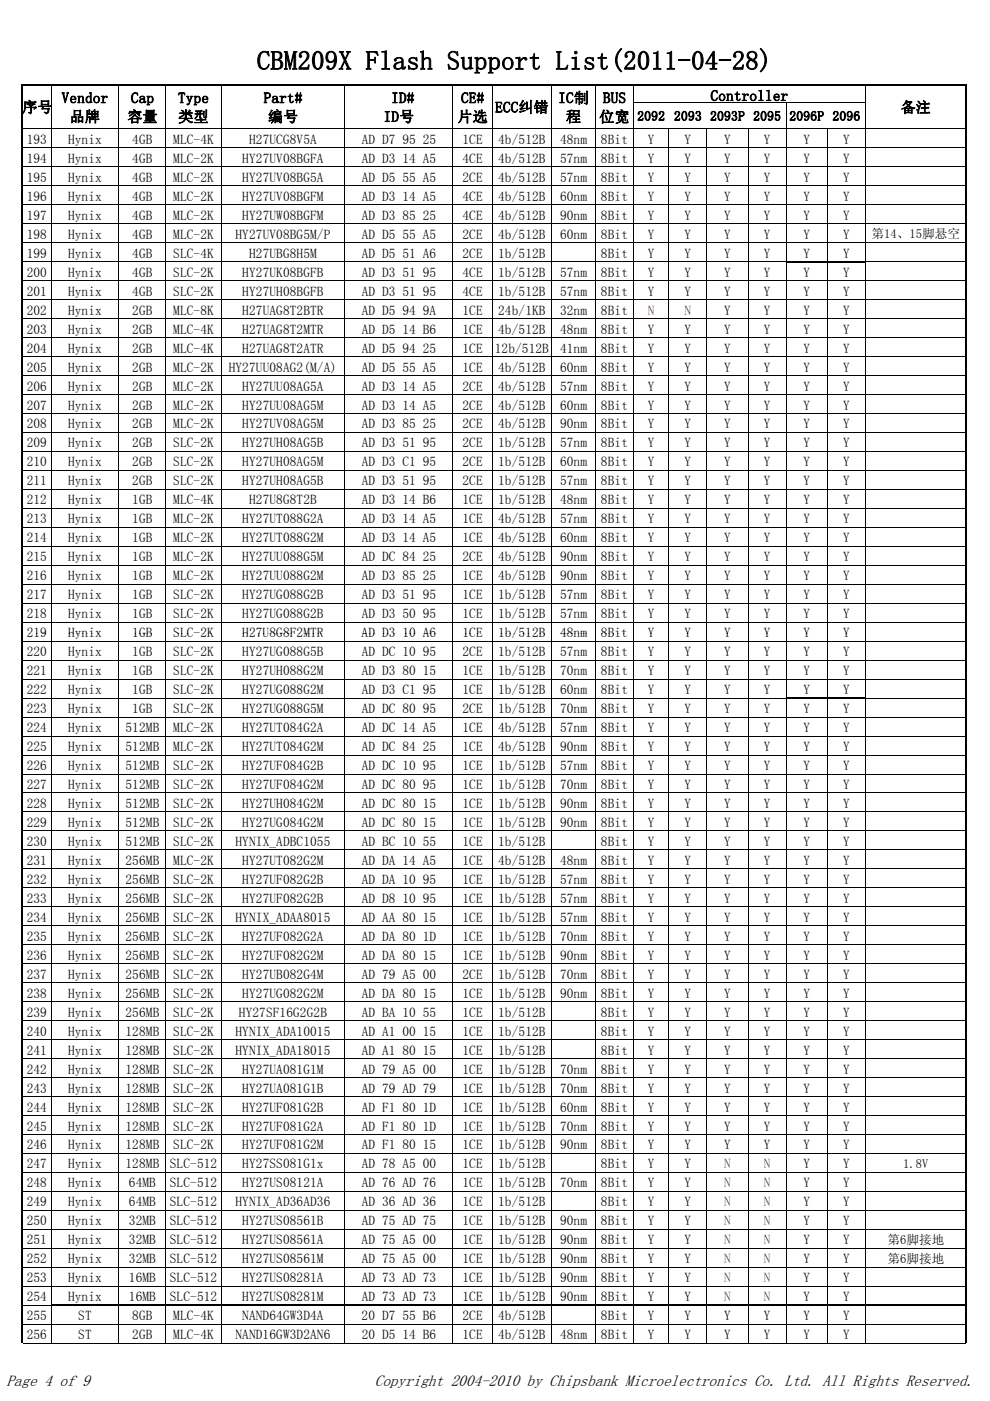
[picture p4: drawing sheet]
<svg xmlns="http://www.w3.org/2000/svg" width="210mm" height="297mm" viewBox="0 0 210 297" stroke-linecap="round" stroke-linejoin="round" font-family="sans-serif">
<defs><g id="words">
<text font-size="5.6" x="54.5" y="14.8">CBM209X Flash Support List(2011-04-28)</text>
<g font-size="3.4">
<text x="1.4" y="294">Page 4 of 9</text>
<text x="79.5" y="294">Copyright 2004-2010 by Chipsbank Microelectronics Co. Ltd. All Rights Reserved.</text>
</g>
<g font-size="3.2">
<text x="4.7" y="23.8">序号</text>
<text x="13.1" y="21.8">Vendor</text>
<text x="27.8" y="21.8">Cap</text>
<text x="37.8" y="21.8">Type</text>
<text x="55.9" y="21.8">Part#</text>
<text x="83" y="21.8">ID#</text>
<text x="97.8" y="21.8">CE#</text>
<text x="105" y="23.8">ECC纠错</text>
<text x="118.4" y="21.8">IC制</text>
<text x="127.9" y="21.8">BUS</text>
<text x="150.7" y="21.4">Controller</text>
<text x="191.1" y="23.8">备注</text>
<text x="14.8" y="25.8">品牌</text>
<text x="27" y="25.8">容量</text>
<text x="37.8" y="25.8">类型</text>
<text x="56.9" y="25.8">编号</text>
<text x="81.4" y="25.8">ID号</text>
<text x="97" y="25.8">片选</text>
<text x="120.1" y="25.8">程</text>
<text x="127.1" y="25.8">位宽</text>
</g>
<g font-size="2.8">
<text x="135.2" y="25.6">2092 2093 2093P 2095</text>
<text x="167.4" y="25.6">2096P 2096</text>
<text x="5.7" y="30.5">193</text>
<text x="5.7" y="34.5">194</text>
<text x="14.4" y="30.5">Hynix</text>
<text x="14.4" y="34.5">Hynix</text>
<text x="28.1" y="30.5">4GB</text>
<text x="28.1" y="34.5">4GB</text>
<text x="36.7" y="30.5">MLC-4K</text>
<text x="36.7" y="34.5">MLC-2K</text>
<text x="51.4" y="34.5">HY27UV08BGFA</text>
<text x="52.8" y="30.5">H27UCG8V5A</text>
<text x="76.7" y="30.5">AD D7 95 25</text>
<text x="76.7" y="34.5">AD D3 14 A5</text>
<text x="98.1" y="30.5">1CE</text>
<text x="98.1" y="34.5">4CE</text>
<text x="105.7" y="30.5">4b/512B</text>
<text x="105.7" y="34.5">4b/512B</text>
<text x="118.8" y="30.5">48nm</text>
<text x="118.8" y="34.5">57nm</text>
<text x="127.5" y="30.5">8Bit</text>
<text x="127.5" y="34.5">8Bit</text>
<text x="137.4" y="30.5">Y</text>
<text x="137.4" y="34.5">Y</text>
<text x="145.2" y="30.5">Y</text>
<text x="145.2" y="34.5">Y</text>
<text x="153.6" y="30.5">Y</text>
<text x="153.6" y="34.5">Y</text>
<text x="162" y="30.5">Y</text>
<text x="162" y="34.5">Y</text>
<text x="170.4" y="30.5">Y</text>
<text x="170.4" y="34.5">Y</text>
<text x="178.8" y="34.5">Y</text>
<text x="178.8" y="30.5">Y</text>
<text x="5.7" y="38.6">195</text>
<text x="14.4" y="38.6">Hynix</text>
<text x="28.1" y="38.6">4GB</text>
<text x="36.7" y="38.6">MLC-2K</text>
<text x="51.4" y="38.6">HY27UV08BG5A</text>
<text x="76.7" y="38.6">AD D5 55 A5</text>
<text x="98.1" y="38.6">2CE</text>
<text x="105.7" y="38.6">4b/512B</text>
<text x="118.8" y="38.6">57nm</text>
<text x="127.5" y="38.6">8Bit</text>
<text x="137.4" y="38.6">Y</text>
<text x="145.2" y="38.6">Y</text>
<text x="153.6" y="38.6">Y</text>
<text x="162" y="38.6">Y</text>
<text x="170.4" y="38.6">Y</text>
<text x="178.8" y="38.6">Y</text>
<text x="5.7" y="42.6">196</text>
<text x="5.7" y="46.6">197</text>
<text x="14.4" y="42.6">Hynix</text>
<text x="14.4" y="46.6">Hynix</text>
<text x="28.1" y="42.6">4GB</text>
<text x="28.1" y="46.6">4GB</text>
<text x="36.7" y="42.6">MLC-2K</text>
<text x="36.7" y="46.6">MLC-2K</text>
<text x="51.4" y="42.6">HY27UV08BGFM</text>
<text x="51.4" y="46.6">HY27UW08BGFM</text>
<text x="76.7" y="42.6">AD D3 14 A5</text>
<text x="76.7" y="46.6">AD D3 85 25</text>
<text x="98.1" y="42.6">4CE</text>
<text x="98.1" y="46.6">4CE</text>
<text x="105.7" y="42.6">4b/512B</text>
<text x="105.7" y="46.6">4b/512B</text>
<text x="118.8" y="42.6">60nm</text>
<text x="118.8" y="46.6">90nm</text>
<text x="127.5" y="42.6">8Bit</text>
<text x="127.5" y="46.6">8Bit</text>
<text x="137.4" y="42.6">Y</text>
<text x="137.4" y="46.6">Y</text>
<text x="145.2" y="42.6">Y</text>
<text x="145.2" y="46.6">Y</text>
<text x="153.6" y="42.6">Y</text>
<text x="153.6" y="46.6">Y</text>
<text x="162" y="42.6">Y</text>
<text x="162" y="46.6">Y</text>
<text x="170.4" y="42.6">Y</text>
<text x="170.4" y="46.6">Y</text>
<text x="178.8" y="42.6">Y</text>
<text x="178.8" y="46.6">Y</text>
<text x="5.7" y="50.6">198</text>
<text x="14.4" y="50.6">Hynix</text>
<text x="28.1" y="50.6">4GB</text>
<text x="36.7" y="50.6">MLC-2K</text>
<text x="50" y="50.6">HY27UV08BG5M/P</text>
<text x="76.7" y="50.6">AD D5 55 A5</text>
<text x="98.1" y="50.6">2CE</text>
<text x="105.7" y="50.6">4b/512B</text>
<text x="118.8" y="50.6">60nm</text>
<text x="127.5" y="50.6">8Bit</text>
<text x="137.4" y="50.6">Y</text>
<text x="145.2" y="50.6">Y</text>
<text x="153.6" y="50.6">Y</text>
<text x="162" y="50.6">Y</text>
<text x="170.4" y="50.6">Y</text>
<text x="178.8" y="50.6">Y</text>
<text x="5.7" y="54.7">199</text>
<text x="5.7" y="58.7">200</text>
<text x="14.4" y="54.7">Hynix</text>
<text x="14.4" y="58.7">Hynix</text>
<text x="28.1" y="54.7">4GB</text>
<text x="28.1" y="58.7">4GB</text>
<text x="36.7" y="54.7">SLC-4K</text>
<text x="36.7" y="58.7">SLC-2K</text>
<text x="51.4" y="58.7">HY27UK08BGFB</text>
<text x="52.8" y="54.7">H27UBG8H5M</text>
<text x="76.7" y="54.7">AD D5 51 A6</text>
<text x="76.7" y="58.7">AD D3 51 95</text>
<text x="98.1" y="54.7">2CE</text>
<text x="98.1" y="58.7">4CE</text>
<text x="105.7" y="54.7">1b/512B</text>
<text x="105.7" y="58.7">1b/512B</text>
<text x="118.8" y="58.7">57nm</text>
<text x="127.5" y="54.7">8Bit</text>
<text x="127.5" y="58.7">8Bit</text>
<text x="137.4" y="54.7">Y</text>
<text x="137.4" y="58.7">Y</text>
<text x="145.2" y="54.7">Y</text>
<text x="145.2" y="58.7">Y</text>
<text x="153.6" y="54.7">Y</text>
<text x="153.6" y="58.7">Y</text>
<text x="162" y="54.7">Y</text>
<text x="162" y="58.7">Y</text>
<text x="170.4" y="54.7">Y</text>
<text x="170.4" y="58.7">Y</text>
<text x="178.8" y="58.7">Y</text>
<text x="178.8" y="54.7">Y</text>
<text x="5.7" y="62.7">201</text>
<text x="14.4" y="62.7">Hynix</text>
<text x="28.1" y="62.7">4GB</text>
<text x="36.7" y="62.7">SLC-2K</text>
<text x="51.4" y="62.7">HY27UH08BGFB</text>
<text x="76.7" y="62.7">AD D3 51 95</text>
<text x="98.1" y="62.7">4CE</text>
<text x="105.7" y="62.7">1b/512B</text>
<text x="118.8" y="62.7">57nm</text>
<text x="127.5" y="62.7">8Bit</text>
<text x="137.4" y="62.7">Y</text>
<text x="145.2" y="62.7">Y</text>
<text x="153.6" y="62.7">Y</text>
<text x="162" y="62.7">Y</text>
<text x="170.4" y="62.7">Y</text>
<text x="178.8" y="62.7">Y</text>
<text x="5.7" y="66.7">202</text>
<text x="5.7" y="70.7">203</text>
<text x="14.4" y="66.7">Hynix</text>
<text x="14.4" y="70.7">Hynix</text>
<text x="28.1" y="66.7">2GB</text>
<text x="28.1" y="70.7">2GB</text>
<text x="36.7" y="66.7">MLC-8K</text>
<text x="36.7" y="70.7">MLC-4K</text>
<text x="51.4" y="66.7">H27UAG8T2BTR</text>
<text x="51.4" y="70.7">H27UAG8T2MTR</text>
<text x="76.7" y="66.7">AD D5 94 9A</text>
<text x="76.7" y="70.7">AD D5 14 B6</text>
<text x="98.1" y="66.7">1CE</text>
<text x="98.1" y="70.7">1CE</text>
<text x="105.7" y="66.7">24b/1KB</text>
<text x="105.7" y="70.7">4b/512B</text>
<text x="118.8" y="66.7">32nm</text>
<text x="118.8" y="70.7">48nm</text>
<text x="127.5" y="66.7">8Bit</text>
<text x="127.5" y="70.7">8Bit</text>
<text x="137.4" y="70.7">Y</text>
<text x="145.2" y="70.7">Y</text>
<text x="153.6" y="66.7">Y</text>
<text x="153.6" y="70.7">Y</text>
<text x="162" y="66.7">Y</text>
<text x="162" y="70.7">Y</text>
<text x="170.4" y="66.7">Y</text>
<text x="170.4" y="70.7">Y</text>
<text x="178.8" y="66.7">Y</text>
<text x="178.8" y="70.7">Y</text>
<text x="5.7" y="74.8">204</text>
<text x="14.4" y="74.8">Hynix</text>
<text x="28.1" y="74.8">2GB</text>
<text x="36.7" y="74.8">MLC-4K</text>
<text x="51.4" y="74.8">H27UAG8T2ATR</text>
<text x="76.7" y="74.8">AD D5 94 25</text>
<text x="98.1" y="74.8">1CE</text>
<text x="104.9" y="74.8">12b/512B</text>
<text x="118.8" y="74.8">41nm</text>
<text x="127.5" y="74.8">8Bit</text>
<text x="137.4" y="74.8">Y</text>
<text x="145.2" y="74.8">Y</text>
<text x="153.6" y="74.8">Y</text>
<text x="162" y="74.8">Y</text>
<text x="170.4" y="74.8">Y</text>
<text x="178.8" y="74.8">Y</text>
<text x="5.7" y="78.8">205</text>
<text x="5.7" y="82.8">206</text>
<text x="14.4" y="78.8">Hynix</text>
<text x="14.4" y="82.8">Hynix</text>
<text x="28.1" y="78.8">2GB</text>
<text x="28.1" y="82.8">2GB</text>
<text x="36.7" y="78.8">MLC-2K</text>
<text x="36.7" y="82.8">MLC-2K</text>
<text x="48.5" y="78.8">HY27UU08AG2(M/A)</text>
<text x="51.4" y="82.8">HY27UU08AG5A</text>
<text x="76.7" y="82.8">AD D3 14 A5</text>
<text x="76.7" y="78.8">AD D5 55 A5</text>
<text x="98.1" y="82.8">2CE</text>
<text x="98.1" y="78.8">1CE</text>
<text x="105.7" y="82.8">4b/512B</text>
<text x="105.7" y="78.8">4b/512B</text>
<text x="118.8" y="82.8">57nm</text>
<text x="118.8" y="78.8">60nm</text>
<text x="127.5" y="82.8">8Bit</text>
<text x="127.5" y="78.8">8Bit</text>
<text x="137.4" y="82.8">Y</text>
<text x="137.4" y="78.8">Y</text>
<text x="145.2" y="78.8">Y</text>
<text x="145.2" y="82.8">Y</text>
<text x="153.6" y="78.8">Y</text>
<text x="153.6" y="82.8">Y</text>
<text x="162" y="78.8">Y</text>
<text x="162" y="82.8">Y</text>
<text x="170.4" y="78.8">Y</text>
<text x="170.4" y="82.8">Y</text>
<text x="178.8" y="78.8">Y</text>
<text x="178.8" y="82.8">Y</text>
<text x="5.7" y="86.8">207</text>
<text x="14.4" y="86.8">Hynix</text>
<text x="28.1" y="86.8">2GB</text>
<text x="36.7" y="86.8">MLC-2K</text>
<text x="51.4" y="86.8">HY27UU08AG5M</text>
<text x="76.7" y="86.8">AD D3 14 A5</text>
<text x="98.1" y="86.8">2CE</text>
<text x="105.7" y="86.8">4b/512B</text>
<text x="118.8" y="86.8">60nm</text>
<text x="127.5" y="86.8">8Bit</text>
<text x="137.4" y="86.8">Y</text>
<text x="145.2" y="86.8">Y</text>
<text x="153.6" y="86.8">Y</text>
<text x="162" y="86.8">Y</text>
<text x="170.4" y="86.8">Y</text>
<text x="178.8" y="86.8">Y</text>
<text x="5.7" y="90.8">208</text>
<text x="5.7" y="94.9">209</text>
<text x="14.4" y="90.8">Hynix</text>
<text x="14.4" y="94.9">Hynix</text>
<text x="28.1" y="90.8">2GB</text>
<text x="28.1" y="94.9">2GB</text>
<text x="36.7" y="90.8">MLC-2K</text>
<text x="36.7" y="94.9">SLC-2K</text>
<text x="51.4" y="90.8">HY27UV08AG5M</text>
<text x="51.4" y="94.9">HY27UH08AG5B</text>
<text x="76.7" y="90.8">AD D3 85 25</text>
<text x="76.7" y="94.9">AD D3 51 95</text>
<text x="98.1" y="90.8">2CE</text>
<text x="98.1" y="94.9">2CE</text>
<text x="105.7" y="90.8">4b/512B</text>
<text x="105.7" y="94.9">1b/512B</text>
<text x="118.8" y="90.8">90nm</text>
<text x="118.8" y="94.9">57nm</text>
<text x="127.5" y="90.8">8Bit</text>
<text x="127.5" y="94.9">8Bit</text>
<text x="137.4" y="90.8">Y</text>
<text x="137.4" y="94.9">Y</text>
<text x="145.2" y="90.8">Y</text>
<text x="145.2" y="94.9">Y</text>
<text x="153.6" y="90.8">Y</text>
<text x="153.6" y="94.9">Y</text>
<text x="162" y="90.8">Y</text>
<text x="162" y="94.9">Y</text>
<text x="170.4" y="90.8">Y</text>
<text x="170.4" y="94.9">Y</text>
<text x="178.8" y="90.8">Y</text>
<text x="178.8" y="94.9">Y</text>
<text x="5.7" y="98.9">210</text>
<text x="14.4" y="98.9">Hynix</text>
<text x="28.1" y="98.9">2GB</text>
<text x="36.7" y="98.9">SLC-2K</text>
<text x="51.4" y="98.9">HY27UH08AG5M</text>
<text x="76.7" y="98.9">AD D3 C1 95</text>
<text x="98.1" y="98.9">2CE</text>
<text x="105.7" y="98.9">1b/512B</text>
<text x="118.8" y="98.9">60nm</text>
<text x="127.5" y="98.9">8Bit</text>
<text x="137.4" y="98.9">Y</text>
<text x="145.2" y="98.9">Y</text>
<text x="153.6" y="98.9">Y</text>
<text x="162" y="98.9">Y</text>
<text x="170.4" y="98.9">Y</text>
<text x="178.8" y="98.9">Y</text>
<text x="5.7" y="102.9">211</text>
<text x="5.7" y="106.9">212</text>
<text x="14.4" y="102.9">Hynix</text>
<text x="14.4" y="106.9">Hynix</text>
<text x="28.1" y="102.9">2GB</text>
<text x="28.1" y="106.9">1GB</text>
<text x="36.7" y="102.9">SLC-2K</text>
<text x="36.7" y="106.9">MLC-4K</text>
<text x="51.4" y="102.9">HY27UH08AG5B</text>
<text x="52.8" y="106.9">H27U8G8T2B</text>
<text x="76.7" y="102.9">AD D3 51 95</text>
<text x="76.7" y="106.9">AD D3 14 B6</text>
<text x="98.1" y="102.9">2CE</text>
<text x="98.1" y="106.9">1CE</text>
<text x="105.7" y="102.9">1b/512B</text>
<text x="105.7" y="106.9">1b/512B</text>
<text x="118.8" y="102.9">57nm</text>
<text x="118.8" y="106.9">48nm</text>
<text x="127.5" y="102.9">8Bit</text>
<text x="127.5" y="106.9">8Bit</text>
<text x="137.4" y="102.9">Y</text>
<text x="137.4" y="106.9">Y</text>
<text x="145.2" y="102.9">Y</text>
<text x="145.2" y="106.9">Y</text>
<text x="153.6" y="102.9">Y</text>
<text x="153.6" y="106.9">Y</text>
<text x="162" y="102.9">Y</text>
<text x="162" y="106.9">Y</text>
<text x="170.4" y="102.9">Y</text>
<text x="170.4" y="106.9">Y</text>
<text x="178.8" y="102.9">Y</text>
<text x="178.8" y="106.9">Y</text>
<text x="5.7" y="111">213</text>
<text x="14.4" y="111">Hynix</text>
<text x="28.1" y="111">1GB</text>
<text x="36.7" y="111">MLC-2K</text>
<text x="51.4" y="111">HY27UT088G2A</text>
<text x="76.7" y="111">AD D3 14 A5</text>
<text x="98.1" y="111">1CE</text>
<text x="105.7" y="111">4b/512B</text>
<text x="118.8" y="111">57nm</text>
<text x="127.5" y="111">8Bit</text>
<text x="137.4" y="111">Y</text>
<text x="145.2" y="111">Y</text>
<text x="153.6" y="111">Y</text>
<text x="162" y="111">Y</text>
<text x="170.4" y="111">Y</text>
<text x="178.8" y="111">Y</text>
<text x="5.7" y="115">214</text>
<text x="5.7" y="119">215</text>
<text x="14.4" y="115">Hynix</text>
<text x="14.4" y="119">Hynix</text>
<text x="28.1" y="115">1GB</text>
<text x="28.1" y="119">1GB</text>
<text x="36.7" y="115">MLC-2K</text>
<text x="36.7" y="119">MLC-2K</text>
<text x="51.4" y="115">HY27UT088G2M</text>
<text x="51.4" y="119">HY27UU088G5M</text>
<text x="76.7" y="115">AD D3 14 A5</text>
<text x="76.7" y="119">AD DC 84 25</text>
<text x="98.1" y="115">1CE</text>
<text x="98.1" y="119">2CE</text>
<text x="105.7" y="115">4b/512B</text>
<text x="105.7" y="119">4b/512B</text>
<text x="118.8" y="115">60nm</text>
<text x="118.8" y="119">90nm</text>
<text x="127.5" y="115">8Bit</text>
<text x="127.5" y="119">8Bit</text>
<text x="137.4" y="115">Y</text>
<text x="137.4" y="119">Y</text>
<text x="145.2" y="115">Y</text>
<text x="145.2" y="119">Y</text>
<text x="153.6" y="115">Y</text>
<text x="153.6" y="119">Y</text>
<text x="162" y="115">Y</text>
<text x="162" y="119">Y</text>
<text x="170.4" y="115">Y</text>
<text x="170.4" y="119">Y</text>
<text x="178.8" y="115">Y</text>
<text x="178.8" y="119">Y</text>
<text x="5.7" y="123">216</text>
<text x="14.4" y="123">Hynix</text>
<text x="28.1" y="123">1GB</text>
<text x="36.7" y="123">MLC-2K</text>
<text x="51.4" y="123">HY27UU088G2M</text>
<text x="76.7" y="123">AD D3 85 25</text>
<text x="98.1" y="123">1CE</text>
<text x="105.7" y="123">4b/512B</text>
<text x="118.8" y="123">90nm</text>
<text x="127.5" y="123">8Bit</text>
<text x="137.4" y="123">Y</text>
<text x="145.2" y="123">Y</text>
<text x="153.6" y="123">Y</text>
<text x="162" y="123">Y</text>
<text x="170.4" y="123">Y</text>
<text x="178.8" y="123">Y</text>
<text x="5.7" y="127">217</text>
<text x="5.7" y="131.1">218</text>
<text x="14.4" y="127">Hynix</text>
<text x="14.4" y="131.1">Hynix</text>
<text x="28.1" y="127">1GB</text>
<text x="28.1" y="131.1">1GB</text>
<text x="36.7" y="127">SLC-2K</text>
<text x="36.7" y="131.1">SLC-2K</text>
<text x="51.4" y="127">HY27UG088G2B</text>
<text x="51.4" y="131.1">HY27UG088G2B</text>
<text x="76.7" y="127">AD D3 51 95</text>
<text x="76.7" y="131.1">AD D3 50 95</text>
<text x="98.1" y="127">1CE</text>
<text x="98.1" y="131.1">1CE</text>
<text x="105.7" y="127">1b/512B</text>
<text x="105.7" y="131.1">1b/512B</text>
<text x="118.8" y="127">57nm</text>
<text x="118.8" y="131.1">57nm</text>
<text x="127.5" y="127">8Bit</text>
<text x="127.5" y="131.1">8Bit</text>
<text x="137.4" y="127">Y</text>
<text x="137.4" y="131.1">Y</text>
<text x="145.2" y="127">Y</text>
<text x="145.2" y="131.1">Y</text>
<text x="153.6" y="127">Y</text>
<text x="153.6" y="131.1">Y</text>
<text x="162" y="127">Y</text>
<text x="162" y="131.1">Y</text>
<text x="170.4" y="127">Y</text>
<text x="170.4" y="131.1">Y</text>
<text x="178.8" y="127">Y</text>
<text x="178.8" y="131.1">Y</text>
<text x="5.7" y="135.1">219</text>
<text x="14.4" y="135.1">Hynix</text>
<text x="28.1" y="135.1">1GB</text>
<text x="36.7" y="135.1">SLC-2K</text>
<text x="51.4" y="135.1">H27U8G8F2MTR</text>
<text x="76.7" y="135.1">AD D3 10 A6</text>
<text x="76.7" y="135.1">AD D3</text>
<text x="85.3" y="135.1">10 A6</text>
<text x="98.1" y="135.1">1CE</text>
<text x="105.7" y="135.1">1b/512B</text>
<text x="118.8" y="135.1">48nm</text>
<text x="127.5" y="135.1">8Bit</text>
<text x="137.4" y="135.1">Y</text>
<text x="145.2" y="135.1">Y</text>
<text x="153.6" y="135.1">Y</text>
<text x="162" y="135.1">Y</text>
<text x="170.4" y="135.1">Y</text>
<text x="178.8" y="135.1">Y</text>
<text x="5.7" y="139.1">220</text>
<text x="5.7" y="143.2">221</text>
<text x="14.4" y="139.1">Hynix</text>
<text x="14.4" y="143.2">Hynix</text>
<text x="28.1" y="139.1">1GB</text>
<text x="28.1" y="143.2">1GB</text>
<text x="36.7" y="139.1">SLC-2K</text>
<text x="36.7" y="143.2">SLC-2K</text>
<text x="51.4" y="139.1">HY27UG088G5B</text>
<text x="51.4" y="143.2">HY27UH088G2M</text>
<text x="76.7" y="139.1">AD DC 10 95</text>
<text x="76.7" y="143.2">AD D3 80 15</text>
<text x="98.1" y="139.1">2CE</text>
<text x="98.1" y="143.2">1CE</text>
<text x="105.7" y="139.1">1b/512B</text>
<text x="105.7" y="143.2">1b/512B</text>
<text x="118.8" y="139.1">57nm</text>
<text x="118.8" y="143.2">70nm</text>
<text x="127.5" y="139.1">8Bit</text>
<text x="127.5" y="143.2">8Bit</text>
<text x="137.4" y="139.1">Y</text>
<text x="137.4" y="143.2">Y</text>
<text x="145.2" y="139.1">Y</text>
<text x="145.2" y="143.2">Y</text>
<text x="153.6" y="139.1">Y</text>
<text x="153.6" y="143.2">Y</text>
<text x="162" y="139.1">Y</text>
<text x="162" y="143.2">Y</text>
<text x="170.4" y="139.1">Y</text>
<text x="170.4" y="143.2">Y</text>
<text x="178.8" y="139.1">Y</text>
<text x="178.8" y="143.2">Y</text>
<text x="5.7" y="147.2">222</text>
<text x="14.4" y="147.2">Hynix</text>
<text x="28.1" y="147.2">1GB</text>
<text x="36.7" y="147.2">SLC-2K</text>
<text x="51.4" y="147.2">HY27UG088G2M</text>
<text x="76.7" y="147.2">AD D3 C1 95</text>
<text x="98.1" y="147.2">1CE</text>
<text x="105.7" y="147.2">1b/512B</text>
<text x="118.8" y="147.2">60nm</text>
<text x="127.5" y="147.2">8Bit</text>
<text x="137.4" y="147.2">Y</text>
<text x="145.2" y="147.2">Y</text>
<text x="153.6" y="147.2">Y</text>
<text x="162" y="147.2">Y</text>
<text x="170.4" y="147.2">Y</text>
<text x="178.8" y="147.2">Y</text>
<text x="5.7" y="151.2">223</text>
<text x="5.7" y="155.2">224</text>
<text x="14.4" y="151.2">Hynix</text>
<text x="14.4" y="155.2">Hynix</text>
<text x="26.6" y="155.2">512MB</text>
<text x="28.1" y="151.2">1GB</text>
<text x="36.7" y="151.2">SLC-2K</text>
<text x="36.7" y="155.2">MLC-2K</text>
<text x="51.4" y="151.2">HY27UG088G5M</text>
<text x="51.4" y="155.2">HY27UT084G2A</text>
<text x="76.7" y="151.2">AD DC 80 95</text>
<text x="76.7" y="155.2">AD DC 14 A5</text>
<text x="98.1" y="151.2">2CE</text>
<text x="98.1" y="155.2">1CE</text>
<text x="105.7" y="151.2">1b/512B</text>
<text x="105.7" y="155.2">4b/512B</text>
<text x="118.8" y="151.2">70nm</text>
<text x="118.8" y="155.2">57nm</text>
<text x="127.5" y="151.2">8Bit</text>
<text x="127.5" y="155.2">8Bit</text>
<text x="137.4" y="151.2">Y</text>
<text x="137.4" y="155.2">Y</text>
<text x="145.2" y="151.2">Y</text>
<text x="145.2" y="155.2">Y</text>
<text x="153.6" y="151.2">Y</text>
<text x="153.6" y="155.2">Y</text>
<text x="162" y="155.2">Y</text>
<text x="162" y="151.2">Y</text>
<text x="170.4" y="155.2">Y</text>
<text x="170.4" y="151.2">Y</text>
<text x="178.8" y="151.2">Y</text>
<text x="178.8" y="155.2">Y</text>
<text x="5.7" y="159.3">225</text>
<text x="14.4" y="159.3">Hynix</text>
<text x="26.6" y="159.3">512MB</text>
<text x="36.7" y="159.3">MLC-2K</text>
<text x="51.4" y="159.3">HY27UT084G2M</text>
<text x="76.7" y="159.3">AD DC 84 25</text>
<text x="98.1" y="159.3">1CE</text>
<text x="105.7" y="159.3">4b/512B</text>
<text x="118.8" y="159.3">90nm</text>
<text x="127.5" y="159.3">8Bit</text>
<text x="137.4" y="159.3">Y</text>
<text x="145.2" y="159.3">Y</text>
<text x="153.6" y="159.3">Y</text>
<text x="162" y="159.3">Y</text>
<text x="170.4" y="159.3">Y</text>
<text x="178.8" y="159.3">Y</text>
<text x="5.7" y="163.3">226</text>
<text x="5.7" y="167.3">227</text>
<text x="14.4" y="163.3">Hynix</text>
<text x="14.4" y="167.3">Hynix</text>
<text x="26.6" y="163.3">512MB</text>
<text x="26.6" y="167.3">512MB</text>
<text x="36.7" y="163.3">SLC-2K</text>
<text x="36.7" y="167.3">SLC-2K</text>
<text x="51.4" y="163.3">HY27UF084G2B</text>
<text x="51.4" y="167.3">HY27UF084G2M</text>
<text x="76.7" y="163.3">AD DC 10 95</text>
<text x="76.7" y="167.3">AD DC 80 95</text>
<text x="98.1" y="163.3">1CE</text>
<text x="98.1" y="167.3">1CE</text>
<text x="105.7" y="163.3">1b/512B</text>
<text x="105.7" y="167.3">1b/512B</text>
<text x="118.8" y="163.3">57nm</text>
<text x="118.8" y="167.3">70nm</text>
<text x="127.5" y="163.3">8Bit</text>
<text x="127.5" y="167.3">8Bit</text>
<text x="137.4" y="163.3">Y</text>
<text x="137.4" y="167.3">Y</text>
<text x="145.2" y="163.3">Y</text>
<text x="145.2" y="167.3">Y</text>
<text x="153.6" y="163.3">Y</text>
<text x="153.6" y="167.3">Y</text>
<text x="162" y="163.3">Y</text>
<text x="162" y="167.3">Y</text>
<text x="170.4" y="163.3">Y</text>
<text x="170.4" y="167.3">Y</text>
<text x="178.8" y="163.3">Y</text>
<text x="178.8" y="167.3">Y</text>
<text x="5.7" y="171.3">228</text>
<text x="14.4" y="171.3">Hynix</text>
<text x="26.6" y="171.3">512MB</text>
<text x="36.7" y="171.3">SLC-2K</text>
<text x="51.4" y="171.3">HY27UH084G2M</text>
<text x="76.7" y="171.3">AD DC 80 15</text>
<text x="98.1" y="171.3">1CE</text>
<text x="105.7" y="171.3">1b/512B</text>
<text x="118.8" y="171.3">90nm</text>
<text x="127.5" y="171.3">8Bit</text>
<text x="137.4" y="171.3">Y</text>
<text x="145.2" y="171.3">Y</text>
<text x="153.6" y="171.3">Y</text>
<text x="162" y="171.3">Y</text>
<text x="170.4" y="171.3">Y</text>
<text x="178.8" y="171.3">Y</text>
<text x="5.7" y="175.3">229</text>
<text x="5.7" y="179.4">230</text>
<text x="14.4" y="175.3">Hynix</text>
<text x="14.4" y="179.4">Hynix</text>
<text x="26.6" y="175.3">512MB</text>
<text x="26.6" y="179.4">512MB</text>
<text x="36.7" y="175.3">SLC-2K</text>
<text x="36.7" y="179.4">SLC-2K</text>
<text x="50" y="179.4">HYNIX_ADBC1055</text>
<text x="51.4" y="175.3">HY27UG084G2M</text>
<text x="76.7" y="175.3">AD DC 80 15</text>
<text x="76.7" y="179.4">AD BC 10 55</text>
<text x="98.1" y="175.3">1CE</text>
<text x="98.1" y="179.4">1CE</text>
<text x="105.7" y="175.3">1b/512B</text>
<text x="105.7" y="179.4">1b/512B</text>
<text x="118.8" y="175.3">90nm</text>
<text x="127.5" y="179.4">8Bit</text>
<text x="127.5" y="175.3">8Bit</text>
<text x="137.4" y="179.4">Y</text>
<text x="137.4" y="175.3">Y</text>
<text x="145.2" y="179.4">Y</text>
<text x="145.2" y="175.3">Y</text>
<text x="153.6" y="179.4">Y</text>
<text x="153.6" y="175.3">Y</text>
<text x="162" y="175.3">Y</text>
<text x="162" y="179.4">Y</text>
<text x="170.4" y="175.3">Y</text>
<text x="170.4" y="179.4">Y</text>
<text x="178.8" y="175.3">Y</text>
<text x="178.8" y="179.4">Y</text>
<text x="5.7" y="183.4">231</text>
<text x="14.4" y="183.4">Hynix</text>
<text x="26.6" y="183.4">256MB</text>
<text x="36.7" y="183.4">MLC-2K</text>
<text x="51.4" y="183.4">HY27UT082G2M</text>
<text x="76.7" y="183.4">AD DA 14 A5</text>
<text x="98.1" y="183.4">1CE</text>
<text x="105.7" y="183.4">4b/512B</text>
<text x="118.8" y="183.4">48nm</text>
<text x="127.5" y="183.4">8Bit</text>
<text x="137.4" y="183.4">Y</text>
<text x="145.2" y="183.4">Y</text>
<text x="153.6" y="183.4">Y</text>
<text x="162" y="183.4">Y</text>
<text x="170.4" y="183.4">Y</text>
<text x="178.8" y="183.4">Y</text>
<text x="5.7" y="187.4">232</text>
<text x="5.7" y="191.4">233</text>
<text x="14.4" y="187.4">Hynix</text>
<text x="14.4" y="191.4">Hynix</text>
<text x="26.6" y="187.4">256MB</text>
<text x="26.6" y="191.4">256MB</text>
<text x="36.7" y="187.4">SLC-2K</text>
<text x="36.7" y="191.4">SLC-2K</text>
<text x="51.4" y="187.4">HY27UF082G2B</text>
<text x="51.4" y="191.4">HY27UF082G2B</text>
<text x="76.7" y="187.4">AD DA 10 95</text>
<text x="76.7" y="191.4">AD D8 10 95</text>
<text x="98.1" y="187.4">1CE</text>
<text x="98.1" y="191.4">1CE</text>
<text x="105.7" y="187.4">1b/512B</text>
<text x="105.7" y="191.4">1b/512B</text>
<text x="118.8" y="187.4">57nm</text>
<text x="118.8" y="191.4">57nm</text>
<text x="127.5" y="187.4">8Bit</text>
<text x="127.5" y="191.4">8Bit</text>
<text x="137.4" y="187.4">Y</text>
<text x="137.4" y="191.4">Y</text>
<text x="145.2" y="187.4">Y</text>
<text x="145.2" y="191.4">Y</text>
<text x="153.6" y="187.4">Y</text>
<text x="153.6" y="191.4">Y</text>
<text x="162" y="187.4">Y</text>
<text x="162" y="191.4">Y</text>
<text x="170.4" y="187.4">Y</text>
<text x="170.4" y="191.4">Y</text>
<text x="178.8" y="187.4">Y</text>
<text x="178.8" y="191.4">Y</text>
<text x="5.7" y="195.5">234</text>
<text x="14.4" y="195.5">Hynix</text>
<text x="26.6" y="195.5">256MB</text>
<text x="36.7" y="195.5">SLC-2K</text>
<text x="50" y="195.5">HYNIX_ADAA8015</text>
<text x="76.7" y="195.5">AD AA 80 15</text>
<text x="98.1" y="195.5">1CE</text>
<text x="105.7" y="195.5">1b/512B</text>
<text x="118.8" y="195.5">57nm</text>
<text x="127.5" y="195.5">8Bit</text>
<text x="137.4" y="195.5">Y</text>
<text x="145.2" y="195.5">Y</text>
<text x="153.6" y="195.5">Y</text>
<text x="162" y="195.5">Y</text>
<text x="170.4" y="195.5">Y</text>
<text x="178.8" y="195.5">Y</text>
<text x="5.7" y="199.5">235</text>
<text x="5.7" y="203.5">236</text>
<text x="14.4" y="199.5">Hynix</text>
<text x="14.4" y="203.5">Hynix</text>
<text x="26.6" y="199.5">256MB</text>
<text x="26.6" y="203.5">256MB</text>
<text x="36.7" y="199.5">SLC-2K</text>
<text x="36.7" y="203.5">SLC-2K</text>
<text x="51.4" y="199.5">HY27UF082G2A</text>
<text x="51.4" y="203.5">HY27UF082G2M</text>
<text x="76.7" y="199.5">AD DA 80 1D</text>
<text x="76.7" y="203.5">AD DA 80 15</text>
<text x="98.1" y="199.5">1CE</text>
<text x="98.1" y="203.5">1CE</text>
<text x="105.7" y="199.5">1b/512B</text>
<text x="105.7" y="203.5">1b/512B</text>
<text x="118.8" y="199.5">70nm</text>
<text x="118.8" y="203.5">90nm</text>
<text x="127.5" y="199.5">8Bit</text>
<text x="127.5" y="203.5">8Bit</text>
<text x="137.4" y="199.5">Y</text>
<text x="137.4" y="203.5">Y</text>
<text x="145.2" y="199.5">Y</text>
<text x="145.2" y="203.5">Y</text>
<text x="153.6" y="199.5">Y</text>
<text x="153.6" y="203.5">Y</text>
<text x="162" y="199.5">Y</text>
<text x="162" y="203.5">Y</text>
<text x="170.4" y="199.5">Y</text>
<text x="170.4" y="203.5">Y</text>
<text x="178.8" y="199.5">Y</text>
<text x="178.8" y="203.5">Y</text>
<text x="5.7" y="207.5">237</text>
<text x="14.4" y="207.5">Hynix</text>
<text x="26.6" y="207.5">256MB</text>
<text x="36.7" y="207.5">SLC-2K</text>
<text x="51.4" y="207.5">HY27UB082G4M</text>
<text x="76.7" y="207.5">AD 79 A5 00</text>
<text x="98.1" y="207.5">2CE</text>
<text x="105.7" y="207.5">1b/512B</text>
<text x="118.8" y="207.5">70nm</text>
<text x="127.5" y="207.5">8Bit</text>
<text x="137.4" y="207.5">Y</text>
<text x="145.2" y="207.5">Y</text>
<text x="153.6" y="207.5">Y</text>
<text x="162" y="207.5">Y</text>
<text x="170.4" y="207.5">Y</text>
<text x="178.8" y="207.5">Y</text>
<text x="5.7" y="211.5">238</text>
<text x="5.7" y="215.6">239</text>
<text x="14.4" y="211.5">Hynix</text>
<text x="14.4" y="215.6">Hynix</text>
<text x="26.6" y="211.5">256MB</text>
<text x="26.6" y="215.6">256MB</text>
<text x="36.7" y="211.5">SLC-2K</text>
<text x="36.7" y="215.6">SLC-2K</text>
<text x="50.7" y="215.6">HY27SF16G2G2B</text>
<text x="51.4" y="211.5">HY27UG082G2M</text>
<text x="76.7" y="211.5">AD DA 80 15</text>
<text x="76.7" y="215.6">AD BA 10 55</text>
<text x="98.1" y="211.5">1CE</text>
<text x="98.1" y="215.6">1CE</text>
<text x="105.7" y="211.5">1b/512B</text>
<text x="105.7" y="215.6">1b/512B</text>
<text x="118.8" y="211.5">90nm</text>
<text x="127.5" y="215.6">8Bit</text>
<text x="127.5" y="211.5">8Bit</text>
<text x="137.4" y="215.6">Y</text>
<text x="137.4" y="211.5">Y</text>
<text x="145.2" y="215.6">Y</text>
<text x="145.2" y="211.5">Y</text>
<text x="153.6" y="215.6">Y</text>
<text x="153.6" y="211.5">Y</text>
<text x="162" y="211.5">Y</text>
<text x="162" y="215.6">Y</text>
<text x="170.4" y="211.5">Y</text>
<text x="170.4" y="215.6">Y</text>
<text x="178.8" y="211.5">Y</text>
<text x="178.8" y="215.6">Y</text>
<text x="5.7" y="219.6">240</text>
<text x="14.4" y="219.6">Hynix</text>
<text x="26.6" y="219.6">128MB</text>
<text x="36.7" y="219.6">SLC-2K</text>
<text x="50" y="219.6">HYNIX_ADA10015</text>
<text x="76.7" y="219.6">AD A1 00 15</text>
<text x="98.1" y="219.6">1CE</text>
<text x="105.7" y="219.6">1b/512B</text>
<text x="127.5" y="219.6">8Bit</text>
<text x="137.4" y="219.6">Y</text>
<text x="145.2" y="219.6">Y</text>
<text x="153.6" y="219.6">Y</text>
<text x="162" y="219.6">Y</text>
<text x="170.4" y="219.6">Y</text>
<text x="178.8" y="219.6">Y</text>
<text x="5.7" y="223.6">241</text>
<text x="5.7" y="227.6">242</text>
<text x="14.4" y="223.6">Hynix</text>
<text x="14.4" y="227.6">Hynix</text>
<text x="26.6" y="223.6">128MB</text>
<text x="26.6" y="227.6">128MB</text>
<text x="36.7" y="223.6">SLC-2K</text>
<text x="36.7" y="227.6">SLC-2K</text>
<text x="50" y="223.6">HYNIX_ADA18015</text>
<text x="51.4" y="227.6">HY27UA081G1M</text>
<text x="76.7" y="227.6">AD 79 A5 00</text>
<text x="76.7" y="223.6">AD A1 80 15</text>
<text x="98.1" y="227.6">1CE</text>
<text x="98.1" y="223.6">1CE</text>
<text x="105.7" y="227.6">1b/512B</text>
<text x="105.7" y="223.6">1b/512B</text>
<text x="118.8" y="227.6">70nm</text>
<text x="127.5" y="223.6">8Bit</text>
<text x="127.5" y="227.6">8Bit</text>
<text x="137.4" y="223.6">Y</text>
<text x="137.4" y="227.6">Y</text>
<text x="145.2" y="223.6">Y</text>
<text x="145.2" y="227.6">Y</text>
<text x="153.6" y="223.6">Y</text>
<text x="153.6" y="227.6">Y</text>
<text x="162" y="227.6">Y</text>
<text x="162" y="223.6">Y</text>
<text x="170.4" y="227.6">Y</text>
<text x="170.4" y="223.6">Y</text>
<text x="178.8" y="223.6">Y</text>
<text x="178.8" y="227.6">Y</text>
<text x="5.7" y="231.6">243</text>
<text x="14.4" y="231.6">Hynix</text>
<text x="26.6" y="231.6">128MB</text>
<text x="36.7" y="231.6">SLC-2K</text>
<text x="51.4" y="231.6">HY27UA081G1B</text>
<text x="76.7" y="231.6">AD 79 AD 79</text>
<text x="98.1" y="231.6">1CE</text>
<text x="105.7" y="231.6">1b/512B</text>
<text x="118.8" y="231.6">70nm</text>
<text x="127.5" y="231.6">8Bit</text>
<text x="137.4" y="231.6">Y</text>
<text x="145.2" y="231.6">Y</text>
<text x="153.6" y="231.6">Y</text>
<text x="162" y="231.6">Y</text>
<text x="170.4" y="231.6">Y</text>
<text x="178.8" y="231.6">Y</text>
<text x="5.7" y="235.7">244</text>
<text x="5.7" y="239.7">245</text>
<text x="14.4" y="235.7">Hynix</text>
<text x="14.4" y="239.7">Hynix</text>
<text x="26.6" y="235.7">128MB</text>
<text x="26.6" y="239.7">128MB</text>
<text x="36.7" y="235.7">SLC-2K</text>
<text x="36.7" y="239.7">SLC-2K</text>
<text x="51.4" y="235.7">HY27UF081G2B</text>
<text x="51.4" y="239.7">HY27UF081G2A</text>
<text x="76.7" y="235.7">AD F1 80 1D</text>
<text x="76.7" y="239.7">AD F1 80 1D</text>
<text x="98.1" y="235.7">1CE</text>
<text x="98.1" y="239.7">1CE</text>
<text x="105.7" y="235.7">1b/512B</text>
<text x="105.7" y="239.7">1b/512B</text>
<text x="118.8" y="235.7">60nm</text>
<text x="118.8" y="239.7">70nm</text>
<text x="127.5" y="235.7">8Bit</text>
<text x="127.5" y="239.7">8Bit</text>
<text x="137.4" y="235.7">Y</text>
<text x="137.4" y="239.7">Y</text>
<text x="145.2" y="235.7">Y</text>
<text x="145.2" y="239.7">Y</text>
<text x="153.6" y="235.7">Y</text>
<text x="153.6" y="239.7">Y</text>
<text x="162" y="235.7">Y</text>
<text x="162" y="239.7">Y</text>
<text x="170.4" y="235.7">Y</text>
<text x="170.4" y="239.7">Y</text>
<text x="178.8" y="235.7">Y</text>
<text x="178.8" y="239.7">Y</text>
<text x="5.7" y="243.7">246</text>
<text x="14.4" y="243.7">Hynix</text>
<text x="26.6" y="243.7">128MB</text>
<text x="36.7" y="243.7">SLC-2K</text>
<text x="51.4" y="243.7">HY27UF081G2M</text>
<text x="76.7" y="243.7">AD F1 80 15</text>
<text x="98.1" y="243.7">1CE</text>
<text x="105.7" y="243.7">1b/512B</text>
<text x="118.8" y="243.7">90nm</text>
<text x="127.5" y="243.7">8Bit</text>
<text x="137.4" y="243.7">Y</text>
<text x="145.2" y="243.7">Y</text>
<text x="153.6" y="243.7">Y</text>
<text x="162" y="243.7">Y</text>
<text x="170.4" y="243.7">Y</text>
<text x="178.8" y="243.7">Y</text>
<text x="5.7" y="247.7">247</text>
<text x="5.7" y="251.8">248</text>
<text x="14.4" y="247.7">Hynix</text>
<text x="14.4" y="251.8">Hynix</text>
<text x="26.6" y="247.7">128MB</text>
<text x="27.3" y="251.8">64MB</text>
<text x="36" y="247.7">SLC-512</text>
<text x="36" y="251.8">SLC-512</text>
<text x="51.4" y="247.7">HY27SS081G1x</text>
<text x="51.4" y="251.8">HY27US08121A</text>
<text x="76.7" y="247.7">AD 78 A5 00</text>
<text x="76.7" y="251.8">AD 76 AD 76</text>
<text x="98.1" y="247.7">1CE</text>
<text x="98.1" y="251.8">1CE</text>
<text x="105.7" y="247.7">1b/512B</text>
<text x="105.7" y="251.8">1b/512B</text>
<text x="118.8" y="251.8">70nm</text>
<text x="127.5" y="247.7">8Bit</text>
<text x="127.5" y="251.8">8Bit</text>
<text x="137.4" y="247.7">Y</text>
<text x="137.4" y="251.8">Y</text>
<text x="145.2" y="247.7">Y</text>
<text x="145.2" y="251.8">Y</text>
<text x="170.4" y="247.7">Y</text>
<text x="170.4" y="251.8">Y</text>
<text x="178.8" y="247.7">Y</text>
<text x="178.8" y="251.8">Y</text>
<text x="5.7" y="255.8">249</text>
<text x="14.4" y="255.8">Hynix</text>
<text x="27.3" y="255.8">64MB</text>
<text x="36" y="255.8">SLC-512</text>
<text x="50" y="255.8">HYNIX_AD36AD36</text>
<text x="76.7" y="255.8">AD 36 AD 36</text>
<text x="98.1" y="255.8">1CE</text>
<text x="105.7" y="255.8">1b/512B</text>
<text x="127.5" y="255.8">8Bit</text>
<text x="137.4" y="255.8">Y</text>
<text x="145.2" y="255.8">Y</text>
<text x="170.4" y="255.8">Y</text>
<text x="178.8" y="255.8">Y</text>
<text x="5.7" y="263.8">251</text>
<text x="5.7" y="259.8">250</text>
<text x="14.4" y="263.8">Hynix</text>
<text x="14.4" y="259.8">Hynix</text>
<text x="27.3" y="263.8">32MB</text>
<text x="27.3" y="259.8">32MB</text>
<text x="36" y="263.8">SLC-512</text>
<text x="36" y="259.8">SLC-512</text>
<text x="51.4" y="263.8">HY27US08561A</text>
<text x="51.4" y="259.8">HY27US08561B</text>
<text x="76.7" y="263.8">AD 75 A5 00</text>
<text x="76.7" y="259.8">AD 75 AD 75</text>
<text x="98.1" y="263.8">1CE</text>
<text x="98.1" y="259.8">1CE</text>
<text x="105.7" y="263.8">1b/512B</text>
<text x="105.7" y="259.8">1b/512B</text>
<text x="118.8" y="263.8">90nm</text>
<text x="118.8" y="259.8">90nm</text>
<text x="127.5" y="263.8">8Bit</text>
<text x="127.5" y="259.8">8Bit</text>
<text x="137.4" y="263.8">Y</text>
<text x="137.4" y="259.8">Y</text>
<text x="145.2" y="263.8">Y</text>
<text x="145.2" y="259.8">Y</text>
<text x="170.4" y="263.8">Y</text>
<text x="170.4" y="259.8">Y</text>
<text x="178.8" y="263.8">Y</text>
<text x="178.8" y="259.8">Y</text>
<text x="5.7" y="267.8">252</text>
<text x="14.4" y="267.8">Hynix</text>
<text x="27.3" y="267.8">32MB</text>
<text x="36" y="267.8">SLC-512</text>
<text x="51.4" y="267.8">HY27US08561M</text>
<text x="76.7" y="267.8">AD 75 A5 00</text>
<text x="98.1" y="267.8">1CE</text>
<text x="105.7" y="267.8">1b/512B</text>
<text x="118.8" y="267.8">90nm</text>
<text x="127.5" y="267.8">8Bit</text>
<text x="137.4" y="267.8">Y</text>
<text x="145.2" y="267.8">Y</text>
<text x="170.4" y="267.8">Y</text>
<text x="178.8" y="267.8">Y</text>
<text x="5.7" y="275.9">254</text>
<text x="5.7" y="271.9">253</text>
<text x="14.4" y="275.9">Hynix</text>
<text x="14.4" y="271.9">Hynix</text>
<text x="27.3" y="275.9">16MB</text>
<text x="27.3" y="271.9">16MB</text>
<text x="36" y="275.9">SLC-512</text>
<text x="36" y="271.9">SLC-512</text>
<text x="51.4" y="275.9">HY27US08281M</text>
<text x="51.4" y="271.9">HY27US08281A</text>
<text x="76.7" y="275.9">AD 73 AD 73</text>
<text x="76.7" y="271.9">AD 73 AD 73</text>
<text x="98.1" y="275.9">1CE</text>
<text x="98.1" y="271.9">1CE</text>
<text x="105.7" y="275.9">1b/512B</text>
<text x="105.7" y="271.9">1b/512B</text>
<text x="118.8" y="275.9">90nm</text>
<text x="118.8" y="271.9">90nm</text>
<text x="127.5" y="275.9">8Bit</text>
<text x="127.5" y="271.9">8Bit</text>
<text x="137.4" y="275.9">Y</text>
<text x="137.4" y="271.9">Y</text>
<text x="145.2" y="275.9">Y</text>
<text x="145.2" y="271.9">Y</text>
<text x="170.4" y="275.9">Y</text>
<text x="170.4" y="271.9">Y</text>
<text x="178.8" y="275.9">Y</text>
<text x="178.8" y="271.9">Y</text>
<text x="5.7" y="279.9">255</text>
<text x="16.6" y="279.9">ST</text>
<text x="28.1" y="279.9">8GB</text>
<text x="36.7" y="279.9">MLC-4K</text>
<text x="51.4" y="279.9">NAND64GW3D4A</text>
<text x="76.7" y="279.9">20 D7 55 B6</text>
<text x="98.1" y="279.9">2CE</text>
<text x="105.7" y="279.9">4b/512B</text>
<text x="127.5" y="279.9">8Bit</text>
<text x="137.4" y="279.9">Y</text>
<text x="145.2" y="279.9">Y</text>
<text x="153.6" y="279.9">Y</text>
<text x="162" y="279.9">Y</text>
<text x="170.4" y="279.9">Y</text>
<text x="178.8" y="279.9">Y</text>
<text x="5.7" y="283.9">256</text>
<text x="16.6" y="283.9">ST</text>
<text x="28.1" y="283.9">2GB</text>
<text x="36.7" y="283.9">MLC-4K</text>
<text x="50" y="283.9">NAND16GW3D2AN6</text>
<text x="76.7" y="283.9">20 D5 14 B6</text>
<text x="98.1" y="283.9">1CE</text>
<text x="105.7" y="283.9">4b/512B</text>
<text x="118.8" y="283.9">48nm</text>
<text x="127.5" y="283.9">8Bit</text>
<text x="137.4" y="283.9">Y</text>
<text x="145.2" y="283.9">Y</text>
<text x="153.6" y="283.9">Y</text>
<text x="162" y="283.9">Y</text>
<text x="170.4" y="283.9">Y</text>
<text x="178.8" y="283.9">Y</text>
</g>
<g font-size="2.8" fill="#f00">
<text x="137.4" y="66.7">N</text>
<text x="145.2" y="66.7">N</text>
<text x="153.6" y="247.7">N</text>
<text x="153.6" y="251.8">N</text>
<text x="162" y="247.7">N</text>
<text x="162" y="251.8">N</text>
<text x="153.6" y="255.8">N</text>
<text x="162" y="255.8">N</text>
<text x="153.6" y="263.8">N</text>
<text x="153.6" y="259.8">N</text>
<text x="162" y="263.8">N</text>
<text x="162" y="259.8">N</text>
<text x="153.6" y="267.8">N</text>
<text x="162" y="267.8">N</text>
<text x="153.6" y="275.9">N</text>
<text x="153.6" y="271.9">N</text>
<text x="162" y="275.9">N</text>
<text x="162" y="271.9">N</text>
</g>
<g font-size="2.7">
<text x="184.9" y="50.5">第14、15脚悬空</text>
<text x="191.6" y="247.6">1.8V</text>
<text x="188.3" y="263.7">第6脚接地</text>
<text x="188.3" y="267.8">第6脚接地</text>
</g>
</g></defs>
<path d="M4.7 17.9v266.9M4.9 18h200.2M204.9 18.2v266.6M166.7 55.5h16.9M166.7 148h16.9M10.8 276.7h194.3" fill="none" stroke="#000" stroke-width=".34"/>
<g fill="none" stroke="#000" stroke-width=".21">
<path d="M10.9 18.2v258.3M25.2 18.2v258.3M35.2 18.2v258.3M46.9 18.2v258.3M73.2 18.2v258.3M96.1 18.2v258.3M104.4 18.2v258.3M117 18.2v258.3M126.3 18.2v258.3M134.3 18.2v258.3M183.5 18.2v37.1M4.9 27.3h199.9"/>
<path d="M4.9 31.3h199.9M4.9 35.4h199.9M4.9 39.4h199.9M134.4 21.8h49.2M141.9 27.3v249.2M149.9 27.3v249.2M158.7 27.3v249.2M166.7 21.8v33.5M175.5 27.3v28M4.9 55.5h161.8M4.9 43.4h199.9M4.9 47.4h199.9"/>
<path d="M4.9 51.5h199.9M4.9 59.5h199.9M166.7 55.6v92.2M175.5 55.6v92.2M183.5 55.6v92.2M183.6 55.5h21.2M4.9 63.5h199.9M4.9 67.5h199.9M4.9 71.6h199.9M4.9 75.6h199.9M4.9 79.6h199.9M4.9 83.6h199.9"/>
<path d="M4.9 87.7h199.9M4.9 91.7h199.9M4.9 95.7h199.9M4.9 99.7h199.9M4.9 103.7h199.9M4.9 107.8h199.9M4.9 111.8h199.9M4.9 115.8h199.9M4.9 119.8h199.9M4.9 123.8h199.9M4.9 127.9h199.9M4.9 131.9h199.9"/>
<path d="M4.9 136h199.9M4.9 140h199.9M4.9 148h161.8M4.9 144h199.9M4.9 152h199.9M4.9 156.1h199.9M166.7 148.2v128.3M175.5 148.2v128.3M183.5 148.2v128.3M183.6 148h21.2M4.9 160.1h199.9M4.9 164.1h199.9"/>
<path d="M4.9 168.1h199.9M4.9 172.1h199.9M4.9 176.2h199.9M4.9 180.2h199.9M4.9 184.2h199.9M4.9 188.2h199.9M4.9 192.3h199.9M4.9 196.3h199.9M4.9 200.3h199.9M4.9 204.3h199.9M4.9 208.3h199.9M4.9 212.4h199.9"/>
<path d="M4.9 216.4h199.9M4.9 220.4h199.9M4.9 224.4h199.9M4.9 228.5h199.9M4.9 232.5h199.9M4.9 236.5h199.9M4.9 240.5h199.9M4.9 244.5h199.9M4.9 248.6h199.9M4.9 252.6h199.9M4.9 256.6h199.9M4.9 260.6h199.9"/>
<path d="M4.9 264.6h199.9M4.9 276.7h5.9M4.9 268.7h199.9M4.9 272.7h199.9M10.9 276.9v7.9M25.2 276.9v7.9M35.2 276.9v7.9M46.9 276.9v7.9M73.2 276.9v7.9M96.1 276.9v7.9M104.4 276.9v7.9M117 276.9v7.9"/>
<path d="M126.3 276.9v7.9M134.3 276.9v7.9M141.9 276.9v7.9M149.9 276.9v7.9M158.7 276.9v7.9M166.7 276.9v7.9M175.5 276.9v7.9M183.5 276.9v7.9M4.9 280.7h199.9M4.9 284.8h199.9"/>
</g>
<use href="#words"/>
</svg>
